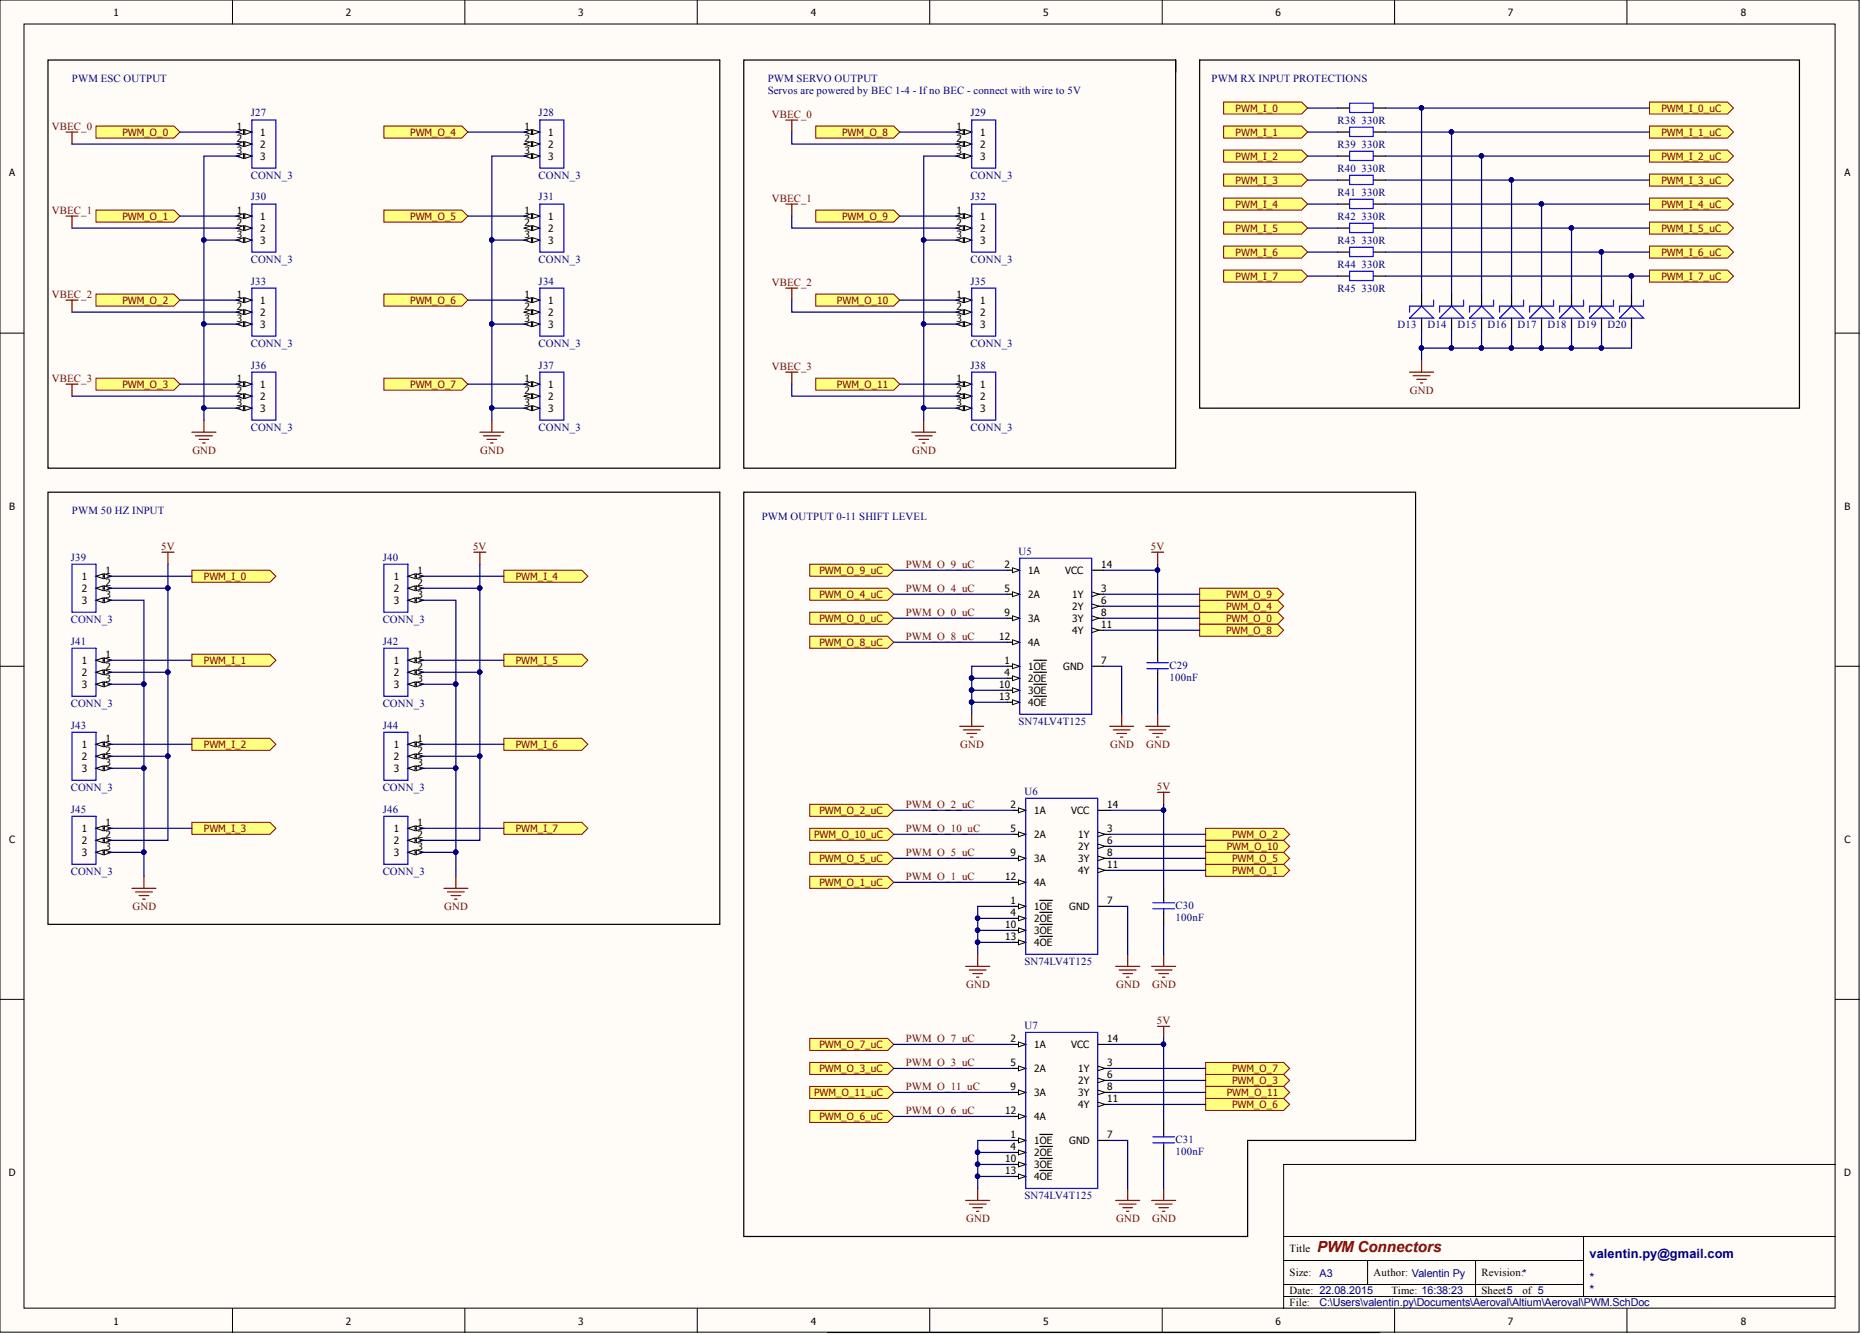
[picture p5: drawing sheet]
<svg xmlns="http://www.w3.org/2000/svg" width="393mm" height="282mm" viewBox="0 0 393 282" stroke-linecap="round" stroke-linejoin="round" font-family="sans-serif">
<defs><g id="words">
<text font-size="3.2" fill="#800000" x="278.4" y="264.6">PWM Connectors</text>
<g font-size="2.7" fill="#000080">
<text x="336" y="265.7">valentin.py@gmail.com</text>
<text x="336" y="270.8">*</text>
<text x="336" y="273.4">*</text>
</g>
<g font-size="2.3" fill="#000080">
<text x="15.2" y="17.2">PWM ESC OUTPUT</text>
<text x="162.3" y="17.2">PWM SERVO OUTPUT</text>
<text x="256.1" y="17.2">PWM RX INPUT PROTECTIONS</text>
<text x="162.3" y="19.8">Servos are powered by BEC 1-4 - If no BEC - connect with wire to 5V</text>
<text x="53" y="24.6">J27</text>
<text x="113.8" y="24.6">J28</text>
<text x="205.1" y="24.6">J29</text>
<text x="282.7" y="26.1">R38</text>
<text x="287.8" y="26.1">330R</text>
<text x="282.7" y="31.2">R39</text>
<text x="287.8" y="31.2">330R</text>
<text x="53" y="37.8">CONN_3</text>
<text x="113.8" y="37.8">CONN_3</text>
<text x="205.1" y="37.8">CONN_3</text>
<text x="282.7" y="36.3">R40</text>
<text x="282.7" y="41.3">R41</text>
<text x="287.8" y="36.3">330R</text>
<text x="287.8" y="41.3">330R</text>
<text x="53" y="42.4">J30</text>
<text x="113.8" y="42.4">J31</text>
<text x="205.1" y="42.4">J32</text>
<text x="282.7" y="46.4">R42</text>
<text x="287.8" y="46.4">330R</text>
<text x="282.7" y="51.5">R43</text>
<text x="287.8" y="51.5">330R</text>
<text x="53" y="55.6">CONN_3</text>
<text x="113.8" y="55.6">CONN_3</text>
<text x="205.1" y="55.6">CONN_3</text>
<text x="282.7" y="56.6">R44</text>
<text x="287.8" y="56.6">330R</text>
<text x="53" y="60.1">J33</text>
<text x="113.8" y="60.1">J34</text>
<text x="205.1" y="60.1">J35</text>
<text x="282.7" y="61.6">R45</text>
<text x="287.8" y="61.6">330R</text>
<text x="295.4" y="69.2">D13</text>
<text x="301.7" y="69.2">D14</text>
<text x="308.1" y="69.2">D15</text>
<text x="314.4" y="69.2">D16</text>
<text x="320.8" y="69.2">D17</text>
<text x="327.1" y="69.2">D18</text>
<text x="333.4" y="69.2">D19</text>
<text x="339.8" y="69.2">D20</text>
<text x="53" y="73.3">CONN_3</text>
<text x="53" y="77.9">J36</text>
<text x="113.8" y="73.3">CONN_3</text>
<text x="113.8" y="77.9">J37</text>
<text x="205.1" y="73.3">CONN_3</text>
<text x="205.1" y="77.9">J38</text>
<text x="53" y="91.1">CONN_3</text>
<text x="113.8" y="91.1">CONN_3</text>
<text x="205.1" y="91.1">CONN_3</text>
<text x="15.2" y="108.6">PWM 50 HZ INPUT</text>
<text x="161" y="109.8">PWM OUTPUT 0-11 SHIFT LEVEL</text>
<text x="15" y="118.5">J39</text>
<text x="80.9" y="118.5">J40</text>
<text x="215.3" y="117.2">U5</text>
<text x="15" y="131.6">CONN_3</text>
<text x="80.9" y="131.6">CONN_3</text>
<text x="15" y="136.2">J41</text>
<text x="80.9" y="136.2">J42</text>
<text x="247.2" y="143.8">100nF</text>
<text x="247.2" y="141.3">C29</text>
<text x="15" y="149.4">CONN_3</text>
<text x="80.9" y="149.4">CONN_3</text>
<text x="15" y="154">J43</text>
<text x="80.9" y="154">J44</text>
<text x="215.3" y="153.2">SN74LV4T125</text>
<text x="15" y="167.2">CONN_3</text>
<text x="80.9" y="167.2">CONN_3</text>
<text x="216.5" y="167.9">U6</text>
<text x="15" y="171.7">J45</text>
<text x="80.9" y="171.7">J46</text>
<text x="15" y="184.9">CONN_3</text>
<text x="80.9" y="184.9">CONN_3</text>
<text x="248.5" y="194.6">100nF</text>
<text x="248.5" y="192">C30</text>
<text x="216.5" y="203.9">SN74LV4T125</text>
<text x="216.5" y="217.4">U7</text>
<text x="248.5" y="244">100nF</text>
<text x="248.5" y="241.5">C31</text>
<text x="216.5" y="253.4">SN74LV4T125</text>
<text x="278.9" y="269.9">A3</text>
<text x="278.9" y="276">C:\Users\valentin.py\Documents\Aeroval\Altium\Aeroval\PWM.SchDoc</text>
</g>
<g font-size="2.3" fill="#800000">
<text x="11" y="27.4">VBEC_0</text>
<text x="163.1" y="24.9">VBEC_0</text>
<text x="11" y="45.2">VBEC_1</text>
<text x="163.1" y="42.6">VBEC_1</text>
<text x="11" y="62.9">VBEC_2</text>
<text x="163.1" y="60.4">VBEC_2</text>
<text x="11" y="80.7">VBEC_3</text>
<text x="163.1" y="78.1">VBEC_3</text>
<text x="298" y="83.2">GND</text>
<text x="40.7" y="95.9">GND</text>
<text x="101.5" y="95.9">GND</text>
<text x="192.8" y="95.9">GND</text>
<text x="34.1" y="116.2">5V</text>
<text x="100" y="116.2">5V</text>
<text x="191.4" y="120">PWM_O_9_uC</text>
<text x="243.2" y="116.2">5V</text>
<text x="191.4" y="125.1">PWM_O_4_uC</text>
<text x="191.4" y="130.1">PWM_O_0_uC</text>
<text x="191.4" y="135.2">PWM_O_8_uC</text>
<text x="202.9" y="158">GND</text>
<text x="234.6" y="158">GND</text>
<text x="242.2" y="158">GND</text>
<text x="244.5" y="166.9">5V</text>
<text x="191.4" y="170.7">PWM_O_2_uC</text>
<text x="191.4" y="175.8">PWM_O_10_uC</text>
<text x="191.4" y="180.9">PWM_O_5_uC</text>
<text x="191.4" y="185.9">PWM_O_1_uC</text>
<text x="28" y="192.3">GND</text>
<text x="93.9" y="192.3">GND</text>
<text x="204.2" y="208.8">GND</text>
<text x="235.9" y="208.8">GND</text>
<text x="243.5" y="208.8">GND</text>
<text x="191.4" y="220.2">PWM_O_7_uC</text>
<text x="244.5" y="216.4">5V</text>
<text x="191.4" y="225.2">PWM_O_3_uC</text>
<text x="191.4" y="230.3">PWM_O_11_uC</text>
<text x="191.4" y="235.4">PWM_O_6_uC</text>
<text x="204.2" y="258.2">GND</text>
<text x="235.9" y="258.2">GND</text>
<text x="243.5" y="258.2">GND</text>
</g>
<g font-size="2.3">
<text x="272.6" y="264.6">Title</text>
<text x="272.6" y="269.6">Size:</text>
<text x="290.3" y="269.6">Author: Valentin Py</text>
<text x="313.1" y="269.6">Revision:*</text>
<text x="272.6" y="273.4">Date: 22.08.2015</text>
<text x="272.6" y="276">File:</text>
<text x="294.1" y="273.4">Time: 16:38:23</text>
<text x="313.1" y="273.4">Sheet5</text>
<text x="321.8" y="273.4">of 5</text>
</g>
<g font-size="2.1">
<text x="24" y="3.4">1</text>
<text x="73.1" y="3.4">2</text>
<text x="122.2" y="3.4">3</text>
<text x="171.4" y="3.4">4</text>
<text x="220.5" y="3.4">5</text>
<text x="269.6" y="3.4">6</text>
<text x="318.7" y="3.4">7</text>
<text x="367.9" y="3.4">8</text>
<text x="50" y="27.5">1</text>
<text x="55" y="28.7">1</text>
<text x="110.9" y="27.5">1</text>
<text x="115.9" y="28.7">1</text>
<text x="202.2" y="27.5">1</text>
<text x="207.2" y="28.7">1</text>
<text x="50" y="30">2</text>
<text x="50" y="32.6">3</text>
<text x="55" y="31.3">2</text>
<text x="55" y="33.8">3</text>
<text x="110.9" y="30">2</text>
<text x="110.9" y="32.6">3</text>
<text x="115.9" y="31.3">2</text>
<text x="115.9" y="33.8">3</text>
<text x="202.2" y="30">2</text>
<text x="202.2" y="32.6">3</text>
<text x="207.2" y="31.3">2</text>
<text x="207.2" y="33.8">3</text>
<text x="1.9" y="37.3">A</text>
<text x="389.9" y="37.3">A</text>
<text x="50" y="45.2">1</text>
<text x="50" y="47.8">2</text>
<text x="55" y="46.5">1</text>
<text x="110.9" y="45.2">1</text>
<text x="110.9" y="47.8">2</text>
<text x="115.9" y="46.5">1</text>
<text x="202.2" y="45.2">1</text>
<text x="202.2" y="47.8">2</text>
<text x="207.2" y="46.5">1</text>
<text x="50" y="50.3">3</text>
<text x="55" y="49">2</text>
<text x="55" y="51.6">3</text>
<text x="110.9" y="50.3">3</text>
<text x="115.9" y="49">2</text>
<text x="115.9" y="51.6">3</text>
<text x="202.2" y="50.3">3</text>
<text x="207.2" y="49">2</text>
<text x="207.2" y="51.6">3</text>
<text x="50" y="63">1</text>
<text x="50" y="65.5">2</text>
<text x="55" y="64.3">1</text>
<text x="110.9" y="63">1</text>
<text x="110.9" y="65.5">2</text>
<text x="115.9" y="64.3">1</text>
<text x="202.2" y="63">1</text>
<text x="202.2" y="65.5">2</text>
<text x="207.2" y="64.3">1</text>
<text x="50" y="68.1">3</text>
<text x="55" y="66.8">2</text>
<text x="55" y="69.3">3</text>
<text x="110.9" y="68.1">3</text>
<text x="115.9" y="66.8">2</text>
<text x="115.9" y="69.3">3</text>
<text x="202.2" y="68.1">3</text>
<text x="207.2" y="66.8">2</text>
<text x="207.2" y="69.3">3</text>
<text x="50" y="80.7">1</text>
<text x="50" y="83.3">2</text>
<text x="55" y="82">1</text>
<text x="110.9" y="80.7">1</text>
<text x="110.9" y="83.3">2</text>
<text x="115.9" y="82">1</text>
<text x="202.2" y="80.7">1</text>
<text x="202.2" y="83.3">2</text>
<text x="207.2" y="82">1</text>
<text x="50" y="85.8">3</text>
<text x="55" y="84.6">2</text>
<text x="55" y="87.1">3</text>
<text x="110.9" y="85.8">3</text>
<text x="115.9" y="84.6">2</text>
<text x="115.9" y="87.1">3</text>
<text x="202.2" y="85.8">3</text>
<text x="207.2" y="84.6">2</text>
<text x="207.2" y="87.1">3</text>
<text x="1.9" y="107.7">B</text>
<text x="389.9" y="107.7">B</text>
<text x="17.3" y="122.6">1</text>
<text x="17.3" y="125.1">2</text>
<text x="22.3" y="121.3">1</text>
<text x="22.3" y="123.9">2</text>
<text x="83.3" y="122.6">1</text>
<text x="83.3" y="125.1">2</text>
<text x="88.2" y="121.3">1</text>
<text x="88.2" y="123.9">2</text>
<text x="212.3" y="120.1">2</text>
<text x="212.3" y="125.1">5</text>
<text x="217.3" y="121.3">1A</text>
<text x="225.2" y="121.3">VCC</text>
<text x="232.8" y="125.1">3</text>
<text x="232.8" y="120.1">14</text>
<text x="17.3" y="127.7">3</text>
<text x="22.3" y="126.4">3</text>
<text x="83.3" y="127.7">3</text>
<text x="88.2" y="126.4">3</text>
<text x="212.3" y="130.2">9</text>
<text x="217.3" y="126.4">2A</text>
<text x="217.3" y="131.5">3A</text>
<text x="226.6" y="126.4">1Y</text>
<text x="226.6" y="128.9">2Y</text>
<text x="226.6" y="131.5">3Y</text>
<text x="232.8" y="127.7">6</text>
<text x="232.8" y="130.2">8</text>
<text x="211.2" y="135.3">12</text>
<text x="217.3" y="136.6">4A</text>
<text x="226.6" y="134">4Y</text>
<text x="232.8" y="132.7">11</text>
<text x="17.3" y="140.4">1</text>
<text x="17.3" y="142.9">2</text>
<text x="22.3" y="139.1">1</text>
<text x="22.3" y="141.6">2</text>
<text x="83.3" y="140.4">1</text>
<text x="83.3" y="142.9">2</text>
<text x="88.2" y="139.1">1</text>
<text x="88.2" y="141.6">2</text>
<text x="212.3" y="140.4">1</text>
<text x="212.3" y="142.9">4</text>
<text x="217.3" y="141.6">1OE</text>
<text x="224.7" y="141.6">GND</text>
<text x="232.8" y="140.4">7</text>
<text x="17.3" y="145.4">3</text>
<text x="22.3" y="144.2">3</text>
<text x="83.3" y="145.4">3</text>
<text x="88.2" y="144.2">3</text>
<text x="211.2" y="145.4">10</text>
<text x="211.2" y="148">13</text>
<text x="217.3" y="144.2">2OE</text>
<text x="217.3" y="146.7">3OE</text>
<text x="217.3" y="149.2">4OE</text>
<text x="17.3" y="158.1">1</text>
<text x="17.3" y="160.6">2</text>
<text x="22.3" y="156.8">1</text>
<text x="22.3" y="159.4">2</text>
<text x="22.3" y="161.9">3</text>
<text x="83.3" y="158.1">1</text>
<text x="83.3" y="160.6">2</text>
<text x="88.2" y="156.8">1</text>
<text x="88.2" y="159.4">2</text>
<text x="88.2" y="161.9">3</text>
<text x="17.3" y="163.2">3</text>
<text x="83.3" y="163.2">3</text>
<text x="213.6" y="170.8">2</text>
<text x="218.6" y="172.1">1A</text>
<text x="226.4" y="172.1">VCC</text>
<text x="234" y="170.8">14</text>
<text x="1.9" y="178.1">C</text>
<text x="17.3" y="175.9">1</text>
<text x="17.3" y="178.4">2</text>
<text x="22.3" y="174.6">1</text>
<text x="22.3" y="177.1">2</text>
<text x="22.3" y="179.7">3</text>
<text x="83.3" y="175.9">1</text>
<text x="83.3" y="178.4">2</text>
<text x="88.2" y="174.6">1</text>
<text x="88.2" y="177.1">2</text>
<text x="88.2" y="179.7">3</text>
<text x="213.6" y="175.9">5</text>
<text x="218.6" y="177.1">2A</text>
<text x="227.9" y="177.1">1Y</text>
<text x="227.9" y="179.7">2Y</text>
<text x="234" y="175.9">3</text>
<text x="234" y="178.4">6</text>
<text x="389.9" y="178.1">C</text>
<text x="17.3" y="180.9">3</text>
<text x="83.3" y="180.9">3</text>
<text x="213.6" y="180.9">9</text>
<text x="218.6" y="182.2">3A</text>
<text x="227.9" y="182.2">3Y</text>
<text x="227.9" y="184.7">4Y</text>
<text x="234" y="180.9">8</text>
<text x="234" y="183.5">11</text>
<text x="212.5" y="186">12</text>
<text x="213.6" y="191.1">1</text>
<text x="218.6" y="187.3">4A</text>
<text x="234" y="191.1">7</text>
<text x="212.5" y="196.2">10</text>
<text x="213.6" y="193.6">4</text>
<text x="218.6" y="192.4">1OE</text>
<text x="218.6" y="194.9">2OE</text>
<text x="218.6" y="197.4">3OE</text>
<text x="226" y="192.4">GND</text>
<text x="212.5" y="198.7">13</text>
<text x="218.6" y="200">4OE</text>
<text x="213.6" y="220.3">2</text>
<text x="218.6" y="221.5">1A</text>
<text x="226.4" y="221.5">VCC</text>
<text x="234" y="220.3">14</text>
<text x="213.6" y="225.3">5</text>
<text x="218.6" y="226.6">2A</text>
<text x="227.9" y="226.6">1Y</text>
<text x="234" y="225.3">3</text>
<text x="234" y="227.9">6</text>
<text x="213.6" y="230.4">9</text>
<text x="218.6" y="231.7">3A</text>
<text x="227.9" y="229.1">2Y</text>
<text x="227.9" y="231.7">3Y</text>
<text x="234" y="230.4">8</text>
<text x="234" y="232.9">11</text>
<text x="212.5" y="235.5">12</text>
<text x="218.6" y="236.7">4A</text>
<text x="227.9" y="234.2">4Y</text>
<text x="212.5" y="245.6">10</text>
<text x="213.6" y="240.5">1</text>
<text x="213.6" y="243.1">4</text>
<text x="218.6" y="241.8">1OE</text>
<text x="218.6" y="244.4">2OE</text>
<text x="226" y="241.8">GND</text>
<text x="234" y="240.5">7</text>
<text x="1.9" y="248.5">D</text>
<text x="212.5" y="248.2">13</text>
<text x="218.6" y="246.9">3OE</text>
<text x="218.6" y="249.4">4OE</text>
<text x="389.8" y="248.5">D</text>
<text x="24" y="279.9">1</text>
<text x="73.1" y="279.9">2</text>
<text x="122.2" y="279.9">3</text>
<text x="171.4" y="279.9">4</text>
<text x="220.5" y="279.9">5</text>
<text x="269.6" y="279.9">6</text>
<text x="318.7" y="279.9">7</text>
<text x="367.9" y="279.9">8</text>
</g>
<g font-size="2.1" fill="#800000">
<text x="261.2" y="23.7">PWM_I_0</text>
<text x="351.2" y="23.7">PWM_I_0_uC</text>
<text x="25.9" y="28.7">PWM_O_0</text>
<text x="86.7" y="28.7">PWM_O_4</text>
<text x="178" y="28.7">PWM_O_8</text>
<text x="261.2" y="28.7">PWM_I_1</text>
<text x="351.2" y="28.7">PWM_I_1_uC</text>
<text x="261.2" y="33.8">PWM_I_2</text>
<text x="351.2" y="33.8">PWM_I_2_uC</text>
<text x="261.2" y="38.9">PWM_I_3</text>
<text x="351.2" y="38.9">PWM_I_3_uC</text>
<text x="25.9" y="46.5">PWM_O_1</text>
<text x="86.7" y="46.5">PWM_O_5</text>
<text x="178" y="46.5">PWM_O_9</text>
<text x="261.2" y="44">PWM_I_4</text>
<text x="351.2" y="44">PWM_I_4_uC</text>
<text x="261.2" y="49">PWM_I_5</text>
<text x="351.2" y="49">PWM_I_5_uC</text>
<text x="261.2" y="54.1">PWM_I_6</text>
<text x="261.2" y="59.2">PWM_I_7</text>
<text x="351.2" y="54.1">PWM_I_6_uC</text>
<text x="351.2" y="59.2">PWM_I_7_uC</text>
<text x="25.9" y="64.3">PWM_O_2</text>
<text x="86.7" y="64.3">PWM_O_6</text>
<text x="176.9" y="64.3">PWM_O_10</text>
<text x="25.9" y="82">PWM_O_3</text>
<text x="86.7" y="82">PWM_O_7</text>
<text x="176.9" y="82">PWM_O_11</text>
<text x="43.1" y="122.6">PWM_I_0</text>
<text x="109" y="122.6">PWM_I_4</text>
<text x="173.2" y="121.3">PWM_O_9_uC</text>
<text x="173.2" y="131.5">PWM_O_0_uC</text>
<text x="173.2" y="126.4">PWM_O_4_uC</text>
<text x="259.1" y="131.5">PWM_O_0</text>
<text x="259.1" y="128.9">PWM_O_4</text>
<text x="259.1" y="126.4">PWM_O_9</text>
<text x="173.2" y="136.6">PWM_O_8_uC</text>
<text x="259.1" y="134">PWM_O_8</text>
<text x="43.1" y="140.4">PWM_I_1</text>
<text x="109" y="140.4">PWM_I_5</text>
<text x="43.1" y="158.1">PWM_I_2</text>
<text x="109" y="158.1">PWM_I_6</text>
<text x="173.2" y="172.1">PWM_O_2_uC</text>
<text x="43.1" y="175.9">PWM_I_3</text>
<text x="109" y="175.9">PWM_I_7</text>
<text x="172.1" y="177.1">PWM_O_10_uC</text>
<text x="259.3" y="179.7">PWM_O_10</text>
<text x="260.4" y="177.1">PWM_O_2</text>
<text x="173.2" y="182.2">PWM_O_5_uC</text>
<text x="260.4" y="184.7">PWM_O_1</text>
<text x="260.4" y="182.2">PWM_O_5</text>
<text x="173.2" y="187.3">PWM_O_1_uC</text>
<text x="173.2" y="221.5">PWM_O_7_uC</text>
<text x="173.2" y="226.6">PWM_O_3_uC</text>
<text x="260.4" y="226.6">PWM_O_7</text>
<text x="172.1" y="231.7">PWM_O_11_uC</text>
<text x="259.3" y="231.7">PWM_O_11</text>
<text x="260.4" y="229.1">PWM_O_3</text>
<text x="173.2" y="236.7">PWM_O_6_uC</text>
<text x="260.4" y="234.2">PWM_O_6</text>
</g>
</g></defs>
<g fill="#fffcf8" stroke="#000" stroke-width=".21">
<path d="M0 0h392.9v281.5h-392.9z"/>
<path d="M5.1 5.1h382.8v271.3h-382.8z"/>
</g>
<g fill="none" stroke="#000" stroke-width=".21">
<path d="M49.1 0v5.1M98.3 0v5.1M147.4 0v5.1M196.5 0v5.1M245.6 0v5.1M294.8 0v5.1M343.9 0v5.1M0 70.4h5.1M387.9 70.4h5.1M0 140.8h5.1M387.9 140.8h5.1M0 211.2h5.1"/>
<path d="M387.9 211.2h5.1M387.9 246h-116.6v30.5M49.1 276.5v5.1M98.3 276.5v5.1M147.4 276.5v5.1M196.5 276.5v5.1M245.6 276.5v5.1M271.3 266.3h63.4M271.3 273.9h116.6M271.3 271.4h63.4M271.3 261.3h116.6M289.1 266.3v5.1"/>
<path d="M294.8 276.5v5.1M311.9 266.3v7.6M334.7 261.3v12.6M343.9 276.5v5.1M175 281.6h116.6"/>
</g>
<g fill="#ffff80" stroke="#800000" stroke-width=".21">
<path d="M172.4 26.6h16.5l1.3 1.3-1.3 1.3h-16.5z" fill-rule="evenodd"/>
<path d="M172.4 44.4h16.5l1.3 1.3-1.3 1.2h-16.5z" fill-rule="evenodd"/>
<path d="M172.4 62.1h16.5l1.3 1.3-1.3 1.3h-16.5z" fill-rule="evenodd"/>
<path d="M172.4 79.9h16.5l1.3 1.3-1.3 1.2h-16.5z" fill-rule="evenodd"/>
<path d="M40.6 120.5h16.5l1.2 1.3-1.2 1.2h-16.5z" fill-rule="evenodd"/>
<path d="M40.6 138.2h16.5l1.2 1.3-1.2 1.3h-16.5z" fill-rule="evenodd"/>
<path d="M40.6 156h16.5l1.2 1.3-1.2 1.2h-16.5z" fill-rule="evenodd"/>
<path d="M40.6 173.8h16.5l1.2 1.2-1.2 1.3h-16.5z" fill-rule="evenodd"/>
<path d="M106.5 120.5h16.5l1.2 1.3-1.2 1.2h-16.5z" fill-rule="evenodd"/>
<path d="M106.5 138.2h16.5l1.2 1.3-1.2 1.3h-16.5z" fill-rule="evenodd"/>
<path d="M106.5 156h16.5l1.2 1.3-1.2 1.2h-16.5z" fill-rule="evenodd"/>
<path d="M106.5 173.8h16.5l1.2 1.2-1.2 1.3h-16.5z" fill-rule="evenodd"/>
<path d="M20.3 26.6h16.5l1.2 1.3-1.2 1.3h-16.5z" fill-rule="evenodd"/>
<path d="M20.3 44.4h16.5l1.2 1.3-1.2 1.2h-16.5z" fill-rule="evenodd"/>
<path d="M20.3 62.1h16.5l1.2 1.3-1.2 1.3h-16.5z" fill-rule="evenodd"/>
<path d="M20.3 79.9h16.5l1.2 1.3-1.2 1.2h-16.5z" fill-rule="evenodd"/>
<path d="M81.1 26.6h16.5l1.3 1.3-1.3 1.3h-16.5z" fill-rule="evenodd"/>
<path d="M81.1 44.4h16.5l1.3 1.3-1.3 1.2h-16.5z" fill-rule="evenodd"/>
<path d="M81.1 62.1h16.5l1.3 1.3-1.3 1.3h-16.5z" fill-rule="evenodd"/>
<path d="M81.1 79.9h16.5l1.3 1.3-1.3 1.2h-16.5z" fill-rule="evenodd"/>
</g>
<path d="M111.6 27.9h2.5" fill="none" stroke="#000" stroke-width=".25"/>
<g fill="#fffcf8" stroke="#000" stroke-width=".21">
<path d="M112.6 27.4l1.5 .5-1.5 .5z"/>
<path d="M110.8 27.9l1.5-.5v1z"/>
</g>
<path d="M111.6 30.4h2.5" fill="none" stroke="#000" stroke-width=".25"/>
<g fill="#fffcf8" stroke="#000" stroke-width=".21">
<path d="M112.6 29.9l1.5 .5-1.5 .5z"/>
<path d="M110.8 30.4l1.5-.5v1z"/>
</g>
<path d="M111.6 33h2.5" fill="none" stroke="#000" stroke-width=".25"/>
<g fill="#fffcf8" stroke="#000" stroke-width=".21">
<path d="M112.6 32.5l1.5 .5-1.5 .5z"/>
<path d="M110.8 33l1.5-.5v1z"/>
</g>
<path d="M114.1 25.4h5.1v10.1h-5.1z" fill="none" stroke="#00f" stroke-width=".25"/>
<path d="M111.6 45.7h2.5" fill="none" stroke="#000" stroke-width=".25"/>
<g fill="#fffcf8" stroke="#000" stroke-width=".21">
<path d="M112.6 45.2l1.5 .5-1.5 .5z"/>
<path d="M110.8 45.7l1.5-.5v1z"/>
</g>
<path d="M111.6 48.2h2.5" fill="none" stroke="#000" stroke-width=".25"/>
<g fill="#fffcf8" stroke="#000" stroke-width=".21">
<path d="M112.6 47.7l1.5 .5-1.5 .5z"/>
<path d="M110.8 48.2l1.5-.5v1z"/>
</g>
<path d="M111.6 50.7h2.5" fill="none" stroke="#000" stroke-width=".25"/>
<g fill="#fffcf8" stroke="#000" stroke-width=".21">
<path d="M112.6 50.2l1.5 .5-1.5 .5z"/>
<path d="M110.8 50.7l1.5-.5v1z"/>
</g>
<path d="M114.1 43.1h5.1v10.2h-5.1z" fill="none" stroke="#00f" stroke-width=".25"/>
<path d="M111.6 63.4h2.5" fill="none" stroke="#000" stroke-width=".25"/>
<g fill="#fffcf8" stroke="#000" stroke-width=".21">
<path d="M112.6 62.9l1.5 .5-1.5 .5z"/>
<path d="M110.8 63.4l1.5-.5v1z"/>
</g>
<path d="M111.6 66h2.5" fill="none" stroke="#000" stroke-width=".25"/>
<g fill="#fffcf8" stroke="#000" stroke-width=".21">
<path d="M112.6 65.4l1.5 .6-1.5 .5z"/>
<path d="M110.8 66l1.5-.6v1.1z"/>
</g>
<path d="M111.6 68.5h2.5" fill="none" stroke="#000" stroke-width=".25"/>
<g fill="#fffcf8" stroke="#000" stroke-width=".21">
<path d="M112.6 68l1.5 .5-1.5 .5z"/>
<path d="M110.8 68.5l1.5-.5v1z"/>
</g>
<path d="M114.1 60.9h5.1v10.1h-5.1z" fill="none" stroke="#00f" stroke-width=".25"/>
<path d="M111.6 81.2h2.5" fill="none" stroke="#000" stroke-width=".25"/>
<g fill="#fffcf8" stroke="#000" stroke-width=".21">
<path d="M112.6 80.7l1.5 .5-1.5 .5z"/>
<path d="M110.8 81.2l1.5-.5v1z"/>
</g>
<path d="M111.6 83.7h2.5" fill="none" stroke="#000" stroke-width=".25"/>
<g fill="#fffcf8" stroke="#000" stroke-width=".21">
<path d="M112.6 83.2l1.5 .5-1.5 .5z"/>
<path d="M110.8 83.7l1.5-.5v1z"/>
</g>
<path d="M111.6 86.2h2.5" fill="none" stroke="#000" stroke-width=".25"/>
<g fill="#fffcf8" stroke="#000" stroke-width=".21">
<path d="M112.6 85.7l1.5 .5-1.5 .6z"/>
<path d="M110.8 86.2l1.5-.5v1.1z"/>
</g>
<path d="M114.1 78.6h5.1v10.2h-5.1z" fill="none" stroke="#00f" stroke-width=".25"/>
<path d="M50.7 27.9h2.5" fill="none" stroke="#000" stroke-width=".25"/>
<g fill="#fffcf8" stroke="#000" stroke-width=".21">
<path d="M51.7 27.4l1.5 .5-1.5 .5z"/>
<path d="M50 27.9l1.5-.5v1z"/>
</g>
<path d="M50.7 30.4h2.5" fill="none" stroke="#000" stroke-width=".25"/>
<g fill="#fffcf8" stroke="#000" stroke-width=".21">
<path d="M51.7 29.9l1.5 .5-1.5 .5z"/>
<path d="M50 30.4l1.5-.5v1z"/>
</g>
<path d="M50.7 33h2.5" fill="none" stroke="#000" stroke-width=".25"/>
<g fill="#fffcf8" stroke="#000" stroke-width=".21">
<path d="M51.7 32.5l1.5 .5-1.5 .5z"/>
<path d="M50 33l1.5-.5v1z"/>
</g>
<path d="M53.2 25.4h5.1v10.1h-5.1z" fill="none" stroke="#00f" stroke-width=".25"/>
<path d="M50.7 45.7h2.5" fill="none" stroke="#000" stroke-width=".25"/>
<g fill="#fffcf8" stroke="#000" stroke-width=".21">
<path d="M51.7 45.2l1.5 .5-1.5 .5z"/>
<path d="M50 45.7l1.5-.5v1z"/>
</g>
<path d="M50.7 48.2h2.5" fill="none" stroke="#000" stroke-width=".25"/>
<g fill="#fffcf8" stroke="#000" stroke-width=".21">
<path d="M51.7 47.7l1.5 .5-1.5 .5z"/>
<path d="M50 48.2l1.5-.5v1z"/>
</g>
<path d="M50.7 50.7h2.5" fill="none" stroke="#000" stroke-width=".25"/>
<g fill="#fffcf8" stroke="#000" stroke-width=".21">
<path d="M51.7 50.2l1.5 .5-1.5 .5z"/>
<path d="M50 50.7l1.5-.5v1z"/>
</g>
<path d="M53.2 43.1h5.1v10.2h-5.1z" fill="none" stroke="#00f" stroke-width=".25"/>
<path d="M50.7 63.4h2.5" fill="none" stroke="#000" stroke-width=".25"/>
<g fill="#fffcf8" stroke="#000" stroke-width=".21">
<path d="M51.7 62.9l1.5 .5-1.5 .5z"/>
<path d="M50 63.4l1.5-.5v1z"/>
</g>
<path d="M50.7 66h2.5" fill="none" stroke="#000" stroke-width=".25"/>
<g fill="#fffcf8" stroke="#000" stroke-width=".21">
<path d="M51.7 65.4l1.5 .6-1.5 .5z"/>
<path d="M50 66l1.5-.6v1.1z"/>
</g>
<path d="M50.7 68.5h2.5" fill="none" stroke="#000" stroke-width=".25"/>
<g fill="#fffcf8" stroke="#000" stroke-width=".21">
<path d="M51.7 68l1.5 .5-1.5 .5z"/>
<path d="M50 68.5l1.5-.5v1z"/>
</g>
<path d="M53.2 60.9h5.1v10.1h-5.1z" fill="none" stroke="#00f" stroke-width=".25"/>
<path d="M50.7 81.2h2.5" fill="none" stroke="#000" stroke-width=".25"/>
<g fill="#fffcf8" stroke="#000" stroke-width=".21">
<path d="M51.7 80.7l1.5 .5-1.5 .5z"/>
<path d="M50 81.2l1.5-.5v1z"/>
</g>
<path d="M50.7 83.7h2.5" fill="none" stroke="#000" stroke-width=".25"/>
<g fill="#fffcf8" stroke="#000" stroke-width=".21">
<path d="M51.7 83.2l1.5 .5-1.5 .5z"/>
<path d="M50 83.7l1.5-.5v1z"/>
</g>
<path d="M50.7 86.2h2.5" fill="none" stroke="#000" stroke-width=".25"/>
<g fill="#fffcf8" stroke="#000" stroke-width=".21">
<path d="M51.7 85.7l1.5 .5-1.5 .6z"/>
<path d="M50 86.2l1.5-.5v1.1z"/>
</g>
<path d="M53.2 78.6h5.1v10.2h-5.1z" fill="none" stroke="#00f" stroke-width=".25"/>
<path d="M86.2 121.8h2.5" fill="none" stroke="#000" stroke-width=".25"/>
<g fill="#fffcf8" stroke="#000" stroke-width=".21">
<path d="M86.2 121.8l1.5-.6v1.1z"/>
<path d="M88 121.2l1.5 .6-1.5 .5z"/>
</g>
<path d="M86.2 124.3h2.5" fill="none" stroke="#000" stroke-width=".25"/>
<g fill="#fffcf8" stroke="#000" stroke-width=".21">
<path d="M86.2 124.3l1.5-.5v1z"/>
<path d="M88 123.8l1.5 .5-1.5 .5z"/>
</g>
<path d="M86.2 126.8h2.5" fill="none" stroke="#000" stroke-width=".25"/>
<g fill="#fffcf8" stroke="#000" stroke-width=".21">
<path d="M86.2 126.8l1.5-.5v1z"/>
<path d="M88 126.3l1.5 .5-1.5 .5z"/>
</g>
<path d="M81.1 119.2h5.1v10.2h-5.1z" fill="none" stroke="#00f" stroke-width=".25"/>
<path d="M86.2 139.5h2.5" fill="none" stroke="#000" stroke-width=".25"/>
<g fill="#fffcf8" stroke="#000" stroke-width=".21">
<path d="M86.2 139.5l1.5-.5v1z"/>
<path d="M88 139l1.5 .5-1.5 .5z"/>
</g>
<path d="M86.2 142h2.5" fill="none" stroke="#000" stroke-width=".25"/>
<g fill="#fffcf8" stroke="#000" stroke-width=".21">
<path d="M86.2 142l1.5-.5v1.1z"/>
<path d="M88 141.5l1.5 .5-1.5 .6z"/>
</g>
<path d="M86.2 144.6h2.5" fill="none" stroke="#000" stroke-width=".25"/>
<g fill="#fffcf8" stroke="#000" stroke-width=".21">
<path d="M86.2 144.6l1.5-.5v1z"/>
<path d="M88 144.1l1.5 .5-1.5 .5z"/>
</g>
<path d="M81.1 137h5.1v10.1h-5.1z" fill="none" stroke="#00f" stroke-width=".25"/>
<path d="M86.2 157.3h2.5" fill="none" stroke="#000" stroke-width=".25"/>
<g fill="#fffcf8" stroke="#000" stroke-width=".21">
<path d="M86.2 157.3l1.5-.5v1z"/>
<path d="M88 156.8l1.5 .5-1.5 .5z"/>
</g>
<path d="M86.2 159.8h2.5" fill="none" stroke="#000" stroke-width=".25"/>
<g fill="#fffcf8" stroke="#000" stroke-width=".21">
<path d="M86.2 159.8l1.5-.5v1z"/>
<path d="M88 159.3l1.5 .5-1.5 .5z"/>
</g>
<path d="M86.2 162.3h2.5" fill="none" stroke="#000" stroke-width=".25"/>
<g fill="#fffcf8" stroke="#000" stroke-width=".21">
<path d="M86.2 162.3l1.5-.5v1z"/>
<path d="M88 161.8l1.5 .5-1.5 .5z"/>
</g>
<path d="M81.1 154.7h5.1v10.2h-5.1z" fill="none" stroke="#00f" stroke-width=".25"/>
<path d="M86.2 175h2.5" fill="none" stroke="#000" stroke-width=".25"/>
<g fill="#fffcf8" stroke="#000" stroke-width=".21">
<path d="M86.2 175l1.5-.5v1z"/>
<path d="M88 174.5l1.5 .5-1.5 .5z"/>
</g>
<path d="M86.2 177.6h2.5" fill="none" stroke="#000" stroke-width=".25"/>
<g fill="#fffcf8" stroke="#000" stroke-width=".21">
<path d="M86.2 177.6l1.5-.5v1z"/>
<path d="M88 177.1l1.5 .5-1.5 .5z"/>
</g>
<path d="M86.2 180.1h2.5" fill="none" stroke="#000" stroke-width=".25"/>
<g fill="#fffcf8" stroke="#000" stroke-width=".21">
<path d="M86.2 180.1l1.5-.5v1z"/>
<path d="M88 179.6l1.5 .5-1.5 .5z"/>
</g>
<path d="M81.1 172.5h5.1v10.1h-5.1z" fill="none" stroke="#00f" stroke-width=".25"/>
<path d="M20.3 121.8h2.5" fill="none" stroke="#000" stroke-width=".25"/>
<g fill="#fffcf8" stroke="#000" stroke-width=".21">
<path d="M20.3 121.8l1.5-.6v1.1z"/>
<path d="M22.1 121.2l1.5 .6-1.5 .5z"/>
</g>
<path d="M20.3 124.3h2.5" fill="none" stroke="#000" stroke-width=".25"/>
<g fill="#fffcf8" stroke="#000" stroke-width=".21">
<path d="M20.3 124.3l1.5-.5v1z"/>
<path d="M22.1 123.8l1.5 .5-1.5 .5z"/>
</g>
<path d="M20.3 126.8h2.5" fill="none" stroke="#000" stroke-width=".25"/>
<g fill="#fffcf8" stroke="#000" stroke-width=".21">
<path d="M20.3 126.8l1.5-.5v1z"/>
<path d="M22.1 126.3l1.5 .5-1.5 .5z"/>
</g>
<path d="M15.2 119.2h5.1v10.2h-5.1z" fill="none" stroke="#00f" stroke-width=".25"/>
<path d="M20.3 139.5h2.5" fill="none" stroke="#000" stroke-width=".25"/>
<g fill="#fffcf8" stroke="#000" stroke-width=".21">
<path d="M20.3 139.5l1.5-.5v1z"/>
<path d="M22.1 139l1.5 .5-1.5 .5z"/>
</g>
<path d="M20.3 142h2.5" fill="none" stroke="#000" stroke-width=".25"/>
<g fill="#fffcf8" stroke="#000" stroke-width=".21">
<path d="M20.3 142l1.5-.5v1.1z"/>
<path d="M22.1 141.5l1.5 .5-1.5 .6z"/>
</g>
<path d="M20.3 144.6h2.5" fill="none" stroke="#000" stroke-width=".25"/>
<g fill="#fffcf8" stroke="#000" stroke-width=".21">
<path d="M20.3 144.6l1.5-.5v1z"/>
<path d="M22.1 144.1l1.5 .5-1.5 .5z"/>
</g>
<path d="M15.2 137h5.1v10.1h-5.1z" fill="none" stroke="#00f" stroke-width=".25"/>
<path d="M20.3 157.3h2.5" fill="none" stroke="#000" stroke-width=".25"/>
<g fill="#fffcf8" stroke="#000" stroke-width=".21">
<path d="M20.3 157.3l1.5-.5v1z"/>
<path d="M22.1 156.8l1.5 .5-1.5 .5z"/>
</g>
<path d="M20.3 159.8h2.5" fill="none" stroke="#000" stroke-width=".25"/>
<g fill="#fffcf8" stroke="#000" stroke-width=".21">
<path d="M20.3 159.8l1.5-.5v1z"/>
<path d="M22.1 159.3l1.5 .5-1.5 .5z"/>
</g>
<path d="M20.3 162.3h2.5" fill="none" stroke="#000" stroke-width=".25"/>
<g fill="#fffcf8" stroke="#000" stroke-width=".21">
<path d="M20.3 162.3l1.5-.5v1z"/>
<path d="M22.1 161.8l1.5 .5-1.5 .5z"/>
</g>
<path d="M15.2 154.7h5.1v10.2h-5.1z" fill="none" stroke="#00f" stroke-width=".25"/>
<path d="M20.3 175h2.5" fill="none" stroke="#000" stroke-width=".25"/>
<g fill="#fffcf8" stroke="#000" stroke-width=".21">
<path d="M20.3 175l1.5-.5v1z"/>
<path d="M22.1 174.5l1.5 .5-1.5 .5z"/>
</g>
<path d="M20.3 177.6h2.5" fill="none" stroke="#000" stroke-width=".25"/>
<g fill="#fffcf8" stroke="#000" stroke-width=".21">
<path d="M20.3 177.6l1.5-.5v1z"/>
<path d="M22.1 177.1l1.5 .5-1.5 .5z"/>
</g>
<path d="M20.3 180.1h2.5" fill="none" stroke="#000" stroke-width=".25"/>
<g fill="#fffcf8" stroke="#000" stroke-width=".21">
<path d="M20.3 180.1l1.5-.5v1z"/>
<path d="M22.1 179.6l1.5 .5-1.5 .5z"/>
</g>
<path d="M15.2 172.5h5.1v10.1h-5.1z" fill="none" stroke="#00f" stroke-width=".25"/>
<path d="M202.8 27.9h2.6" fill="none" stroke="#000" stroke-width=".25"/>
<g fill="#fffcf8" stroke="#000" stroke-width=".21">
<path d="M203.9 27.4l1.5 .5-1.5 .5z"/>
<path d="M202.1 27.9l1.5-.5v1z"/>
</g>
<path d="M202.8 30.4h2.6" fill="none" stroke="#000" stroke-width=".25"/>
<g fill="#fffcf8" stroke="#000" stroke-width=".21">
<path d="M203.9 29.9l1.5 .5-1.5 .5z"/>
<path d="M202.1 30.4l1.5-.5v1z"/>
</g>
<path d="M202.8 33h2.6" fill="none" stroke="#000" stroke-width=".25"/>
<g fill="#fffcf8" stroke="#000" stroke-width=".21">
<path d="M203.9 32.5l1.5 .5-1.5 .5z"/>
<path d="M202.1 33l1.5-.5v1z"/>
</g>
<path d="M205.4 25.4h5.1v10.1h-5.1z" fill="none" stroke="#00f" stroke-width=".25"/>
<path d="M202.8 45.7h2.6" fill="none" stroke="#000" stroke-width=".25"/>
<g fill="#fffcf8" stroke="#000" stroke-width=".21">
<path d="M203.9 45.2l1.5 .5-1.5 .5z"/>
<path d="M202.1 45.7l1.5-.5v1z"/>
</g>
<path d="M202.8 48.2h2.6" fill="none" stroke="#000" stroke-width=".25"/>
<g fill="#fffcf8" stroke="#000" stroke-width=".21">
<path d="M203.9 47.7l1.5 .5-1.5 .5z"/>
<path d="M202.1 48.2l1.5-.5v1z"/>
</g>
<path d="M202.8 50.7h2.6" fill="none" stroke="#000" stroke-width=".25"/>
<g fill="#fffcf8" stroke="#000" stroke-width=".21">
<path d="M203.9 50.2l1.5 .5-1.5 .5z"/>
<path d="M202.1 50.7l1.5-.5v1z"/>
</g>
<path d="M205.4 43.1h5.1v10.2h-5.1z" fill="none" stroke="#00f" stroke-width=".25"/>
<path d="M202.8 63.4h2.6" fill="none" stroke="#000" stroke-width=".25"/>
<g fill="#fffcf8" stroke="#000" stroke-width=".21">
<path d="M203.9 62.9l1.5 .5-1.5 .5z"/>
<path d="M202.1 63.4l1.5-.5v1z"/>
</g>
<path d="M202.8 66h2.6" fill="none" stroke="#000" stroke-width=".25"/>
<g fill="#fffcf8" stroke="#000" stroke-width=".21">
<path d="M203.9 65.4l1.5 .6-1.5 .5z"/>
<path d="M202.1 66l1.5-.6v1.1z"/>
</g>
<path d="M202.8 68.5h2.6" fill="none" stroke="#000" stroke-width=".25"/>
<g fill="#fffcf8" stroke="#000" stroke-width=".21">
<path d="M203.9 68l1.5 .5-1.5 .5z"/>
<path d="M202.1 68.5l1.5-.5v1z"/>
</g>
<path d="M205.4 60.9h5.1v10.1h-5.1z" fill="none" stroke="#00f" stroke-width=".25"/>
<path d="M202.8 81.2h2.6" fill="none" stroke="#000" stroke-width=".25"/>
<g fill="#fffcf8" stroke="#000" stroke-width=".21">
<path d="M203.9 80.7l1.5 .5-1.5 .5z"/>
<path d="M202.1 81.2l1.5-.5v1z"/>
</g>
<path d="M202.8 83.7h2.6" fill="none" stroke="#000" stroke-width=".25"/>
<g fill="#fffcf8" stroke="#000" stroke-width=".21">
<path d="M203.9 83.2l1.5 .5-1.5 .5z"/>
<path d="M202.1 83.7l1.5-.5v1z"/>
</g>
<path d="M202.8 86.2h2.6" fill="none" stroke="#000" stroke-width=".25"/>
<g fill="#fffcf8" stroke="#000" stroke-width=".21">
<path d="M203.9 85.7l1.5 .5-1.5 .6z"/>
<path d="M202.1 86.2l1.5-.5v1.1z"/>
</g>
<path d="M205.4 78.6h5.1v10.2h-5.1z" fill="none" stroke="#00f" stroke-width=".25"/>
<path d="M10.1 12.7h142v86.2h-142zM248.5 12.7v86.2h-91.3v-86.2h91.3v2.5M10.1 104h142v91.3h-142z" fill="none" stroke="#000" stroke-width=".25"/>
<g fill="none" stroke="#800000" stroke-width=".25">
<path d="M13.9 27.9h2.6M15.2 27.9v2.5M166.1 25.4h2.5M167.4 25.4v2.5M13.9 45.7h2.6M15.2 45.7v2.5M166.1 43.1h2.5M167.4 43.1v2.6M13.9 63.4h2.6M15.2 63.4v2.6M166.1 60.9h2.5M166.1 78.6h2.5"/>
<path d="M167.4 60.9v2.5M167.4 78.6v2.6M13.9 81.2h2.6M15.2 81.2v2.5M40.6 91.3h5M41.3 92.1h3.6M42.1 92.8h2M42.9 93.6h.5M43.1 88.8v2.5M101.4 91.3h5.1M102.2 92.1h3.5M102.9 92.8h2.1"/>
<path d="M103.7 93.6h.5M104 88.8v2.5M192.7 91.3h5.1M193.5 92.1h3.5M194.2 92.8h2.1M195 93.6h.5M195.2 88.8v2.5M34.2 116.7h2.6M35.5 116.7v2.5M100.2 116.7h2.5M101.4 116.7v2.5M27.9 187.7h5.1"/>
<path d="M28.7 188.5h3.5M29.4 189.2h2M30.2 190h.5M30.4 185.2v2.5M93.8 187.7h5.1M94.6 188.5h3.5M95.3 189.2h2.1M96.1 190h.5M96.4 185.2v2.5"/>
</g>
<g fill="#ffff80" stroke="#800000" stroke-width=".21">
<path d="M171.2 129.4h16.4l1.3 1.2-1.3 1.3h-16.4z" fill-rule="evenodd"/>
<path d="M171.2 185.2h16.4l1.3 1.2-1.3 1.3h-16.4z" fill-rule="evenodd"/>
<path d="M171.2 169.9h16.4l1.3 1.3-1.3 1.3h-16.4z" fill-rule="evenodd"/>
<path d="M171.2 224.5h16.4l1.3 1.3-1.3 1.2h-16.4z" fill-rule="evenodd"/>
<path d="M171.2 124.3h16.4l1.3 1.3-1.3 1.2h-16.4z" fill-rule="evenodd"/>
<path d="M171.2 180.1h16.4l1.3 1.3-1.3 1.2h-16.4z" fill-rule="evenodd"/>
<path d="M171.2 234.6h16.4l1.3 1.3-1.3 1.3h-16.4z" fill-rule="evenodd"/>
<path d="M171.2 219.4h16.4l1.3 1.3-1.3 1.2h-16.4z" fill-rule="evenodd"/>
<path d="M171.2 134.4h16.4l1.3 1.3-1.3 1.3h-16.4z" fill-rule="evenodd"/>
<path d="M171.2 119.2h16.4l1.3 1.3-1.3 1.3h-16.4z" fill-rule="evenodd"/>
<path d="M171.2 175h16.4l1.3 1.3-1.3 1.3h-16.4z" fill-rule="evenodd"/>
<path d="M171.2 229.6h16.4l1.3 1.2-1.3 1.3h-16.4z" fill-rule="evenodd"/>
<path d="M348.6 21.6h16.5l1.3 1.2-1.3 1.3h-16.5z" fill-rule="evenodd"/>
<path d="M348.6 26.6h16.5l1.3 1.3-1.3 1.3h-16.5z" fill-rule="evenodd"/>
<path d="M348.6 31.7h16.5l1.3 1.3-1.3 1.2h-16.5z" fill-rule="evenodd"/>
<path d="M348.6 36.8h16.5l1.3 1.2-1.3 1.3h-16.5z" fill-rule="evenodd"/>
<path d="M348.6 41.9h16.5l1.3 1.2-1.3 1.3h-16.5z" fill-rule="evenodd"/>
<path d="M348.6 46.9h16.5l1.3 1.3-1.3 1.3h-16.5z" fill-rule="evenodd"/>
<path d="M348.6 52h16.5l1.3 1.3-1.3 1.2h-16.5z" fill-rule="evenodd"/>
<path d="M348.6 57.1h16.5l1.3 1.2-1.3 1.3h-16.5z" fill-rule="evenodd"/>
<path d="M253.6 129.4h16.4l1.3 1.2-1.3 1.3h-16.4z" fill-rule="evenodd"/>
<path d="M254.8 182.6h16.5l1.3 1.3-1.3 1.3h-16.5z" fill-rule="evenodd"/>
<path d="M254.8 175h16.5l1.3 1.3-1.3 1.3h-16.5z" fill-rule="evenodd"/>
<path d="M254.8 227h16.5l1.3 1.3-1.3 1.3h-16.5z" fill-rule="evenodd"/>
<path d="M253.6 126.8h16.4l1.3 1.3-1.3 1.3h-16.4z" fill-rule="evenodd"/>
<path d="M254.8 180.1h16.5l1.3 1.3-1.3 1.2h-16.5z" fill-rule="evenodd"/>
<path d="M254.8 232.1h16.5l1.3 1.3-1.3 1.2h-16.5z" fill-rule="evenodd"/>
<path d="M254.8 224.5h16.5l1.3 1.3-1.3 1.2h-16.5z" fill-rule="evenodd"/>
<path d="M253.6 131.9h16.4l1.3 1.3-1.3 1.2h-16.4z" fill-rule="evenodd"/>
<path d="M253.6 124.3h16.4l1.3 1.3-1.3 1.2h-16.4z" fill-rule="evenodd"/>
<path d="M254.8 177.6h16.5l1.3 1.2-1.3 1.3h-16.5z" fill-rule="evenodd"/>
<path d="M254.8 229.6h16.5l1.3 1.2-1.3 1.3h-16.5z" fill-rule="evenodd"/>
<path d="M258.6 21.6h16.5l1.3 1.2-1.3 1.3h-16.5z" fill-rule="evenodd"/>
<path d="M258.6 26.6h16.5l1.3 1.3-1.3 1.3h-16.5z" fill-rule="evenodd"/>
<path d="M258.6 31.7h16.5l1.3 1.3-1.3 1.2h-16.5z" fill-rule="evenodd"/>
<path d="M258.6 36.8h16.5l1.3 1.2-1.3 1.3h-16.5z" fill-rule="evenodd"/>
<path d="M258.6 41.9h16.5l1.3 1.2-1.3 1.3h-16.5z" fill-rule="evenodd"/>
<path d="M258.6 46.9h16.5l1.3 1.3-1.3 1.3h-16.5z" fill-rule="evenodd"/>
<path d="M258.6 52h16.5l1.3 1.3-1.3 1.2h-16.5z" fill-rule="evenodd"/>
<path d="M258.6 57.1h16.5l1.3 1.2-1.3 1.3h-16.5z" fill-rule="evenodd"/>
</g>
<g fill="none" stroke="#00f" stroke-width=".25">
<path d="M285.3 21.8h5v2h-5zM285.3 26.9h5v1.9h-5zM285.3 32h5v1.9h-5zM285.3 37h5v2h-5zM285.3 42.1h5v2h-5zM285.3 47.2h5v1.9h-5zM285.3 52.3h5v1.9h-5zM285.3 57.3h5v2h-5zM300.5 64.7l2.5 2.5h-5.1zM303 63.4v1.3h-5.1v1.3M306.8 64.7l2.5 2.5h-5zM309.3 63.4v1.3h-5v1.3"/>
<path d="M313.1 64.7l2.6 2.5h-5.1zM315.7 63.4v1.3h-5.1v1.3M319.5 64.7l2.5 2.5h-5zM322 63.4v1.3h-5v1.3M325.8 64.7l2.6 2.5h-5.1zM328.4 63.4v1.3h-5.1v1.3M332.2 64.7l2.5 2.5h-5.1zM334.7 63.4v1.3h-5.1v1.3M338.5 64.7l2.5 2.5h-5zM341 63.4v1.3h-5v1.3M344.8 64.7l2.6 2.5h-5.1zM347.4 63.4v1.3h-5.1v1.3"/>
</g>
<g fill="none" stroke="#000" stroke-width=".25">
<path d="M253.6 12.7h126.7v73.5h-126.7zM282.7 22.8h2.6M282.7 27.9h2.6M282.7 33h2.6M282.7 38h2.6M290.3 22.8h2.6M290.3 27.9h2.6M290.3 33h2.6M290.3 38h2.6M282.7 43.1h2.6M282.7 48.2h2.6M282.7 53.3h2.6"/>
<path d="M282.7 58.3h2.6M290.3 43.1h2.6M290.3 48.2h2.6M290.3 53.3h2.6M290.3 58.3h2.6M300.5 62.1v2.6M300.5 67.2v2.6M306.8 62.1v2.6M306.8 67.2v2.6M313.1 62.1v2.6M313.1 67.2v2.6M319.5 62.1v2.6"/>
<path d="M319.5 67.2v2.6M325.8 62.1v2.6M325.8 67.2v2.6M332.2 62.1v2.6M332.2 67.2v2.6M338.5 62.1v2.6M338.5 67.2v2.6M344.8 62.1v2.6M344.8 67.2v2.6M157.2 104h142v137h-35.5v20.3h-106.5zM213 140.8h2.5"/>
</g>
<path d="M297.9 78.6h5.1M298.7 79.4h3.5M300.5 76.1v2.5M299.5 80.2h2M300.2 80.9h.5" fill="none" stroke="#800000" stroke-width=".25"/>
<path d="M214 140.3l1.5 .5-1.5 .5z" fill="#fffcf8" stroke="#000" stroke-width=".21"/>
<path d="M213 120.5h2.5M218.5 139.5h2.7" fill="none" stroke="#000" stroke-width=".25"/>
<path d="M214 120l1.5 .5-1.5 .5z" fill="#fffcf8" stroke="#000" stroke-width=".21"/>
<path d="M230.7 125.6h2.6" fill="none" stroke="#000" stroke-width=".25"/>
<path d="M230.7 125.1l1.6 .5-1.6 .5z" fill="#fffcf8" stroke="#000" stroke-width=".21"/>
<path d="M213 143.3h2.5" fill="none" stroke="#000" stroke-width=".25"/>
<path d="M214 142.8l1.5 .5-1.5 .5z" fill="#fffcf8" stroke="#000" stroke-width=".21"/>
<path d="M213 125.6h2.5M218.5 142h2.7" fill="none" stroke="#000" stroke-width=".25"/>
<path d="M214 125.1l1.5 .5-1.5 .5z" fill="#fffcf8" stroke="#000" stroke-width=".21"/>
<path d="M230.7 128.1h2.6" fill="none" stroke="#000" stroke-width=".25"/>
<path d="M230.7 127.6l1.6 .5-1.6 .5z" fill="#fffcf8" stroke="#000" stroke-width=".21"/>
<path d="M230.7 130.6h2.6M230.7 140.8h2.6" fill="none" stroke="#000" stroke-width=".25"/>
<path d="M230.7 130.1l1.6 .5-1.6 .5z" fill="#fffcf8" stroke="#000" stroke-width=".21"/>
<path d="M213 130.6h2.5" fill="none" stroke="#000" stroke-width=".25"/>
<path d="M214 130.1l1.5 .5-1.5 .5z" fill="#fffcf8" stroke="#000" stroke-width=".21"/>
<path d="M213 145.9h2.5" fill="none" stroke="#000" stroke-width=".25"/>
<path d="M214 145.3l1.5 .6-1.5 .5z" fill="#fffcf8" stroke="#000" stroke-width=".21"/>
<path d="M230.7 133.2h2.6M218.5 144.6h2.7" fill="none" stroke="#000" stroke-width=".25"/>
<path d="M230.7 132.7l1.6 .5-1.6 .5z" fill="#fffcf8" stroke="#000" stroke-width=".21"/>
<path d="M213 135.7h2.5" fill="none" stroke="#000" stroke-width=".25"/>
<path d="M214 135.2l1.5 .5-1.5 .5z" fill="#fffcf8" stroke="#000" stroke-width=".21"/>
<path d="M213 148.4h2.5" fill="none" stroke="#000" stroke-width=".25"/>
<path d="M214 147.9l1.5 .5-1.5 .5z" fill="#fffcf8" stroke="#000" stroke-width=".21"/>
<path d="M230.7 120.5h2.6M244.7 137v2.5M218.5 147.1h2.7M244.7 142v2.6M214.3 191.5h2.5" fill="none" stroke="#000" stroke-width=".25"/>
<path d="M215.5 118h15.2v32.9h-15.2zM244.7 139.5v.5M242.4 141.3h4.6M242.4 140h4.6M244.7 141.3v.7" fill="none" stroke="#00f" stroke-width=".25"/>
<g fill="none" stroke="#800000" stroke-width=".25">
<path d="M243.4 116.7h2.6M244.7 116.7v2.5M202.8 153.5h5.1M203.6 154.2h3.6M204.4 155h2M205.1 155.7h.5M205.4 150.9v2.6M234.5 153.5h5.1M235.3 154.2h3.6M236.1 155h2M236.8 155.7h.5M237.1 150.9v2.6"/>
<path d="M242.2 153.5h5M242.9 154.2h3.6M243.7 155h2M244.4 155.7h.5M244.7 150.9v2.6"/>
</g>
<path d="M215.3 191l1.5 .5-1.5 .5z" fill="#fffcf8" stroke="#000" stroke-width=".21"/>
<path d="M214.3 171.2h2.5M219.8 190.2h2.6" fill="none" stroke="#000" stroke-width=".25"/>
<path d="M215.3 170.7l1.5 .5-1.5 .5z" fill="#fffcf8" stroke="#000" stroke-width=".21"/>
<path d="M232 176.3h2.5" fill="none" stroke="#000" stroke-width=".25"/>
<path d="M232 175.8l1.5 .5-1.5 .5z" fill="#fffcf8" stroke="#000" stroke-width=".21"/>
<path d="M214.3 194h2.5" fill="none" stroke="#000" stroke-width=".25"/>
<path d="M215.3 193.5l1.5 .5-1.5 .6z" fill="#fffcf8" stroke="#000" stroke-width=".21"/>
<path d="M214.3 176.3h2.5M219.8 192.8h2.6" fill="none" stroke="#000" stroke-width=".25"/>
<path d="M215.3 175.8l1.5 .5-1.5 .5z" fill="#fffcf8" stroke="#000" stroke-width=".21"/>
<path d="M232 178.8h2.5" fill="none" stroke="#000" stroke-width=".25"/>
<path d="M232 178.3l1.5 .5-1.5 .5z" fill="#fffcf8" stroke="#000" stroke-width=".21"/>
<path d="M232 191.5h2.5M232 181.4h2.5" fill="none" stroke="#000" stroke-width=".25"/>
<path d="M232 180.9l1.5 .5-1.5 .5z" fill="#fffcf8" stroke="#000" stroke-width=".21"/>
<path d="M214.3 181.4h2.5" fill="none" stroke="#000" stroke-width=".25"/>
<path d="M215.3 180.9l1.5 .5-1.5 .5z" fill="#fffcf8" stroke="#000" stroke-width=".21"/>
<path d="M214.3 196.6h2.5" fill="none" stroke="#000" stroke-width=".25"/>
<path d="M215.3 196.1l1.5 .5-1.5 .5z" fill="#fffcf8" stroke="#000" stroke-width=".21"/>
<path d="M219.8 195.3h2.6M232 183.9h2.5" fill="none" stroke="#000" stroke-width=".25"/>
<path d="M232 183.4l1.5 .5-1.5 .5z" fill="#fffcf8" stroke="#000" stroke-width=".21"/>
<path d="M214.3 186.4h2.5" fill="none" stroke="#000" stroke-width=".25"/>
<path d="M215.3 185.9l1.5 .5-1.5 .5z" fill="#fffcf8" stroke="#000" stroke-width=".21"/>
<path d="M214.3 199.1h2.5" fill="none" stroke="#000" stroke-width=".25"/>
<path d="M215.3 198.6l1.5 .5-1.5 .5z" fill="#fffcf8" stroke="#000" stroke-width=".21"/>
<path d="M232 171.2h2.5M219.8 197.9h2.6M246 187.7v2.5M246 192.8v2.5M214.3 241h2.5" fill="none" stroke="#000" stroke-width=".25"/>
<path d="M216.8 168.7h15.2v33h-15.2zM243.7 192h4.5M243.7 190.7h4.5M246 190.2v.5M246 192v.8" fill="none" stroke="#00f" stroke-width=".25"/>
<g fill="none" stroke="#800000" stroke-width=".25">
<path d="M244.7 167.4h2.5M246 167.4v2.5M204.1 204.2h5.1M204.9 205h3.5M205.6 205.7h2.1M206.4 206.5h.5M206.7 201.7v2.5M235.8 204.2h5.1M236.6 205h3.5M237.3 205.7h2.1M238.1 206.5h.5M238.3 201.7v2.5"/>
<path d="M243.4 204.2h5.1M244.2 205h3.5M244.9 205.7h2.1M245.7 206.5h.5M246 201.7v2.5"/>
</g>
<path d="M215.3 240.5l1.5 .5-1.5 .5z" fill="#fffcf8" stroke="#000" stroke-width=".21"/>
<path d="M214.3 220.7h2.5M219.8 239.7h2.6" fill="none" stroke="#000" stroke-width=".25"/>
<path d="M215.3 220.2l1.5 .5-1.5 .5z" fill="#fffcf8" stroke="#000" stroke-width=".21"/>
<path d="M232 225.8h2.5" fill="none" stroke="#000" stroke-width=".25"/>
<path d="M232 225.2l1.5 .6-1.5 .5z" fill="#fffcf8" stroke="#000" stroke-width=".21"/>
<path d="M214.3 243.5h2.5" fill="none" stroke="#000" stroke-width=".25"/>
<path d="M215.3 243l1.5 .5-1.5 .5z" fill="#fffcf8" stroke="#000" stroke-width=".21"/>
<path d="M214.3 225.8h2.5M219.8 242.2h2.6" fill="none" stroke="#000" stroke-width=".25"/>
<path d="M215.3 225.2l1.5 .6-1.5 .5z" fill="#fffcf8" stroke="#000" stroke-width=".21"/>
<path d="M232 228.3h2.5" fill="none" stroke="#000" stroke-width=".25"/>
<path d="M232 227.8l1.5 .5-1.5 .5z" fill="#fffcf8" stroke="#000" stroke-width=".21"/>
<path d="M232 230.8h2.5M232 241h2.5" fill="none" stroke="#000" stroke-width=".25"/>
<path d="M232 230.3l1.5 .5-1.5 .5z" fill="#fffcf8" stroke="#000" stroke-width=".21"/>
<path d="M214.3 230.8h2.5" fill="none" stroke="#000" stroke-width=".25"/>
<path d="M215.3 230.3l1.5 .5-1.5 .5z" fill="#fffcf8" stroke="#000" stroke-width=".21"/>
<path d="M214.3 246h2.5" fill="none" stroke="#000" stroke-width=".25"/>
<path d="M215.3 245.5l1.5 .5-1.5 .6z" fill="#fffcf8" stroke="#000" stroke-width=".21"/>
<path d="M232 233.4h2.5M219.8 244.8h2.6" fill="none" stroke="#000" stroke-width=".25"/>
<path d="M232 232.9l1.5 .5-1.5 .5z" fill="#fffcf8" stroke="#000" stroke-width=".21"/>
<path d="M214.3 235.9h2.5" fill="none" stroke="#000" stroke-width=".25"/>
<path d="M215.3 235.4l1.5 .5-1.5 .5z" fill="#fffcf8" stroke="#000" stroke-width=".21"/>
<path d="M214.3 248.6h2.5" fill="none" stroke="#000" stroke-width=".25"/>
<path d="M215.3 248.1l1.5 .5-1.5 .5z" fill="#fffcf8" stroke="#000" stroke-width=".21"/>
<path d="M232 220.7h2.5M246 237.2v2.5M219.8 247.3h2.6M246 242.2v2.6" fill="none" stroke="#000" stroke-width=".25"/>
<path d="M216.8 218.1h15.2v33h-15.2zM246 239.7v.5M243.7 241.5h4.5M243.7 240.2h4.5M246 241.5v.7" fill="none" stroke="#00f" stroke-width=".25"/>
<g fill="none" stroke="#800000" stroke-width=".25">
<path d="M244.7 216.9h2.5M246 216.9v2.5M204.1 253.7h5.1M204.9 254.4h3.5M205.6 255.2h2.1M206.4 255.9h.5M206.7 251.1v2.6M235.8 253.7h5.1M236.6 254.4h3.5M237.3 255.2h2.1M238.1 255.9h.5M238.3 251.1v2.6"/>
<path d="M243.4 253.7h5.1M244.2 254.4h3.5M244.9 255.2h2.1M245.7 255.9h.5M246 251.1v2.6"/>
</g>
<g fill="none" stroke="#000080" stroke-width=".25">
<path d="M15.2 30.4h35.5M38 27.9h12.7M50.7 33h-7.6v17.7M98.9 27.9h12.7M111.6 33h-7.6v17.7M167.4 27.9v2.5h35.4M190.2 27.9h12.6M202.8 33h-7.6v53.2M276.4 27.9h6.3M276.4 22.8h6.3M276.4 33h6.3M276.4 38h6.3"/>
<path d="M292.9 22.8h55.7M292.9 27.9h55.7M292.9 33h55.7M292.9 38h55.7M300.5 22.8v39.3M306.8 27.9v34.2M313.1 33v29.1M319.5 38v24.1M15.2 48.2h35.5M38 45.7h12.7M50.7 50.7h-7.6v17.8M98.9 45.7h12.7"/>
<path d="M111.6 50.7h-7.6v35.5M167.4 45.7v2.5h35.4M190.2 45.7h12.6M195.2 50.7h7.6M276.4 48.2h6.3M276.4 43.1h6.3M276.4 53.3h6.3M276.4 58.3h6.3M292.9 53.3h45.6v8.8M292.9 43.1h32.9v19M292.9 48.2h55.7M292.9 58.3h55.7"/>
<path d="M325.8 43.1h22.8M332.2 48.2v13.9M338.5 53.3h10.1M344.8 58.3v3.8M15.2 66h35.5M38 63.4h12.7M50.7 68.5h-7.6v17.7M98.9 63.4h12.7M104 68.5h7.6M167.4 63.4v2.6h35.4M190.2 63.4h12.6M195.2 68.5h7.6"/>
<path d="M300.5 69.8v3.8M306.8 69.8v3.8M313.1 69.8v3.8M319.5 69.8v3.8M325.8 69.8v3.8M332.2 69.8v3.8M338.5 69.8v3.8M344.8 69.8v3.8h-44.3v2.5M15.2 83.7h35.5M38 81.2h12.7M50.7 86.2h-7.6v2.6M98.9 81.2h12.7"/>
<path d="M111.6 86.2h-7.6v2.6M167.4 81.2v2.5h35.4M190.2 81.2h12.6M202.8 86.2h-7.6v2.6M35.5 119.2v5.1h-12.7M101.4 119.2v58.4h-12.7M244.7 119.2v17.8M22.8 126.8h7.6v17.8M22.8 121.8h17.8M22.8 139.5h17.8M35.5 124.3v17.7h-12.7M88.7 126.8h7.7v17.8"/>
<path d="M88.7 124.3h12.7M88.7 121.8h17.8M88.7 139.5h17.8M188.9 125.6h24.1M188.9 130.6h24.1M188.9 120.5h24.1M188.9 135.7h24.1M233.3 125.6h20.3M233.3 128.1h20.3M233.3 130.6h20.3M233.3 133.2h20.3M233.3 120.5h11.4"/>
<path d="M22.8 144.6h7.6v17.7M22.8 157.3h17.8M35.5 142v17.8h-12.7M35.5 159.8v17.8h-12.7M88.7 144.6h7.7v17.7M88.7 159.8h12.7M88.7 142h12.7M88.7 157.3h17.8M205.4 148.4h7.6M205.4 145.9h7.6M205.4 143.3h7.6M213 140.8h-7.6v10.1"/>
<path d="M233.3 140.8h3.8v10.1M244.7 144.6v6.3M22.8 162.3h7.6v17.8M22.8 175h17.8M88.7 162.3h7.7v17.8M88.7 175h17.8M188.9 176.3h25.4M188.9 171.2h25.4M234.5 176.3h20.3M234.5 178.8h20.3M234.5 171.2h11.5M246 169.9v17.8"/>
<path d="M22.8 180.1h7.6v5.1M88.7 180.1h7.7v5.1M188.9 181.4h25.4M188.9 186.4h25.4M206.7 199.1h7.6M206.7 196.6h7.6M206.7 194h7.6M214.3 191.5h-7.6v10.2M234.5 191.5h3.8v10.2M234.5 181.4h20.3M234.5 183.9h20.3M246 195.3v6.4"/>
<path d="M246 219.4v17.8M188.9 225.8h25.4M188.9 230.8h25.4M188.9 220.7h25.4M188.9 235.9h25.4M234.5 225.8h20.3M234.5 230.8h20.3M234.5 233.4h20.3M234.5 220.7h11.5M234.5 228.3h20.3M206.7 248.6h7.6M206.7 246h7.6"/>
<path d="M206.7 243.5h7.6M214.3 241h-7.6v10.1M234.5 241h3.8v10.1M246 244.8v6.3"/>
</g>
<g fill="#000080" stroke="#000080" stroke-width=".21">
<circle cx="43.1" cy="86.2" r=".47"/>
<circle cx="43.1" cy="68.4" r=".47"/>
<circle cx="43.1" cy="50.7" r=".47"/>
<circle cx="103.9" cy="86.2" r=".47"/>
<circle cx="103.9" cy="68.4" r=".47"/>
<circle cx="103.9" cy="50.7" r=".47"/>
<circle cx="96.3" cy="180.1" r=".47"/>
<circle cx="96.3" cy="162.3" r=".47"/>
<circle cx="96.3" cy="144.5" r=".47"/>
<circle cx="30.4" cy="180.1" r=".47"/>
<circle cx="30.4" cy="162.3" r=".47"/>
<circle cx="30.4" cy="144.5" r=".47"/>
<circle cx="35.5" cy="124.3" r=".47"/>
<circle cx="35.5" cy="142" r=".47"/>
<circle cx="35.5" cy="159.8" r=".47"/>
<circle cx="101.4" cy="159.8" r=".47"/>
<circle cx="101.4" cy="142" r=".47"/>
<circle cx="101.4" cy="124.3" r=".47"/>
<circle cx="195.2" cy="86.2" r=".47"/>
<circle cx="195.2" cy="50.7" r=".47"/>
<circle cx="195.2" cy="68.4" r=".47"/>
<circle cx="344.8" cy="58.3" r=".47"/>
<circle cx="332.1" cy="48.2" r=".47"/>
<circle cx="319.4" cy="38" r=".47"/>
<circle cx="313.1" cy="32.9" r=".47"/>
<circle cx="306.8" cy="27.9" r=".47"/>
<circle cx="300.4" cy="22.8" r=".47"/>
<circle cx="338.5" cy="73.5" r=".47"/>
<circle cx="332.1" cy="73.5" r=".47"/>
<circle cx="325.8" cy="73.5" r=".47"/>
<circle cx="319.4" cy="73.5" r=".47"/>
<circle cx="313.1" cy="73.5" r=".47"/>
<circle cx="306.8" cy="73.5" r=".47"/>
<circle cx="300.4" cy="73.5" r=".47"/>
<circle cx="338.5" cy="53.2" r=".47"/>
<circle cx="205.3" cy="148.4" r=".47"/>
<circle cx="205.3" cy="145.8" r=".47"/>
<circle cx="205.3" cy="143.3" r=".47"/>
<circle cx="244.6" cy="120.4" r=".47"/>
<circle cx="206.6" cy="199.1" r=".47"/>
<circle cx="206.6" cy="196.5" r=".47"/>
<circle cx="206.6" cy="194" r=".47"/>
<circle cx="245.9" cy="171.2" r=".47"/>
<circle cx="206.6" cy="248.5" r=".47"/>
<circle cx="206.6" cy="246" r=".47"/>
<circle cx="206.6" cy="243.5" r=".47"/>
<circle cx="245.9" cy="220.6" r=".47"/>
<circle cx="325.8" cy="43.1" r=".47"/>
</g>
<use href="#words"/>
</svg>
